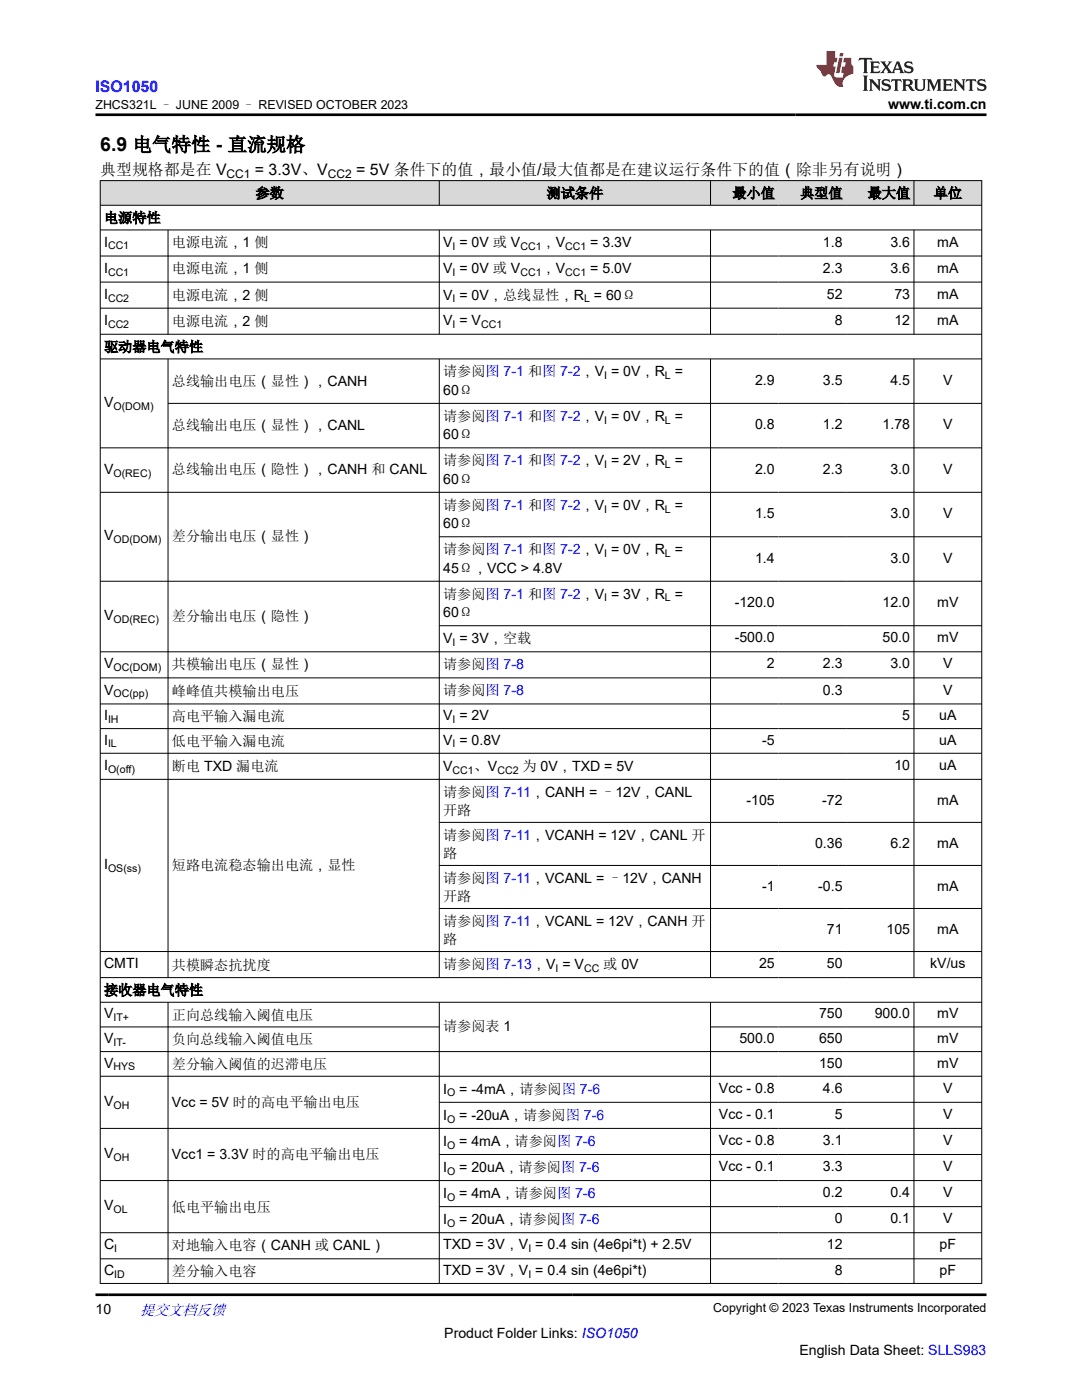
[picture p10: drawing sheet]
<svg xmlns="http://www.w3.org/2000/svg" width="216mm" height="279mm" viewBox="0 0 216 279" stroke-linecap="round" stroke-linejoin="round" font-family="sans-serif">
<defs><g id="words">
<text font-size="3.9" x="20" y="30.2">6.9 电气特性 - 直流规格</text>
<text font-size="3.2" fill="#00f" x="19.1" y="18.3">ISO1050</text>
<g font-size="3.2">
<text x="20" y="34.9">典型规格都是在 V</text>
<text x="50.9" y="34.9">= 3.3V、V</text>
<text x="71.1" y="34.9">= 5V 条件下的值，最小值/最大值都是在建议运行条件下的值（除非另有说明）</text>
</g>
<text font-size="3" fill="#00f" x="27.9" y="262.4">提交文档反馈</text>
<g font-size="2.8">
<text x="177.2" y="21.7">www.ti.com.cn</text>
<text x="51" y="39.5">参数</text>
<text x="109.1" y="39.5">测试条件</text>
<text x="146.1" y="39.5">最小值</text>
<text x="159.7" y="39.5">典型值</text>
<text x="173.1" y="39.5">最大值</text>
<text x="186.3" y="39.5">单位</text>
<text x="20.8" y="44.4">电源特性</text>
<text x="20.8" y="49.2">I</text>
<text x="34.3" y="49.4">电源电流，1 侧</text>
<text x="88.4" y="49.4">V = 0V 或 V</text>
<text x="108.1" y="49.4">，V</text>
<text x="117.8" y="49.4">= 3.3V</text>
<text x="164.2" y="49.2">1.8</text>
<text x="177.7" y="49.2">3.6</text>
<text x="187" y="49.2">mA</text>
<text x="20.8" y="54.4">I</text>
<text x="20.8" y="59.6">I</text>
<text x="34.3" y="54.6">电源电流，1 侧</text>
<text x="34.3" y="59.8">电源电流，2 侧</text>
<text x="88.4" y="54.6">V = 0V 或 V</text>
<text x="88.4" y="59.8">V = 0V，总线显性，R = 60Ω</text>
<text x="108.1" y="54.6">，V</text>
<text x="117.8" y="54.6">= 5.0V</text>
<text x="164.2" y="54.4">2.3</text>
<text x="165" y="59.6">52</text>
<text x="177.7" y="54.4">3.6</text>
<text x="178.5" y="59.6">73</text>
<text x="187" y="54.4">mA</text>
<text x="187" y="59.6">mA</text>
<text x="20.8" y="64.8">I</text>
<text x="34.3" y="65">电源电流，2 侧</text>
<text x="88.4" y="64.8">V = V</text>
<text x="166.6" y="64.8">8</text>
<text x="178.5" y="64.8">12</text>
<text x="187" y="64.8">mA</text>
<text x="20.8" y="70.2">驱动器电气特性</text>
<text x="34.3" y="76.9">总线输出电压（显性），CANH</text>
<text x="88.4" y="75.1">请参阅图 7-1 和图 7-2，V = 0V，R =</text>
<text x="150.7" y="76.8">2.9</text>
<text x="164.2" y="76.8">3.5</text>
<text x="177.7" y="76.8">4.5</text>
<text x="188.2" y="76.8">V</text>
<text x="20.8" y="81.2">V</text>
<text x="88.4" y="84">请参阅图 7-1 和图 7-2，V = 0V，R =</text>
<text x="88.4" y="78.8">60Ω</text>
<text x="34.3" y="85.8">总线输出电压（显性），CANL</text>
<text x="88.4" y="87.6">60Ω</text>
<text x="150.7" y="85.7">0.8</text>
<text x="164.2" y="85.7">1.2</text>
<text x="176.1" y="85.7">1.78</text>
<text x="188.2" y="85.7">V</text>
<text x="20.8" y="94.5">V</text>
<text x="34.3" y="94.7">总线输出电压（隐性），CANH 和 CANL</text>
<text x="88.4" y="92.9">请参阅图 7-1 和图 7-2，V = 2V，R =</text>
<text x="150.7" y="94.5">2.0</text>
<text x="164.2" y="94.5">2.3</text>
<text x="177.7" y="94.5">3.0</text>
<text x="188.2" y="94.5">V</text>
<text x="88.4" y="101.7">请参阅图 7-1 和图 7-2，V = 0V，R =</text>
<text x="88.4" y="96.5">60Ω</text>
<text x="20.8" y="107.9">V</text>
<text x="34.3" y="108">差分输出电压（显性）</text>
<text x="88.4" y="105.4">60Ω</text>
<text x="150.7" y="103.4">1.5</text>
<text x="177.7" y="103.4">3.0</text>
<text x="188.2" y="103.4">V</text>
<text x="88.4" y="110.6">请参阅图 7-1 和图 7-2，V = 0V，R =</text>
<text x="150.7" y="112.3">1.4</text>
<text x="177.7" y="112.3">3.0</text>
<text x="188.2" y="112.3">V</text>
<text x="88.4" y="119.5">请参阅图 7-1 和图 7-2，V = 3V，R =</text>
<text x="88.4" y="114.3">45Ω，VCC &gt; 4.8V</text>
<text x="20.8" y="123.8">V</text>
<text x="34.3" y="123.9">差分输出电压（隐性）</text>
<text x="88.4" y="123.1">60Ω</text>
<text x="146.6" y="121.2">-120.0</text>
<text x="176.1" y="121.2">12.0</text>
<text x="187" y="121.2">mV</text>
<text x="88.4" y="128.3">V = 3V，空载</text>
<text x="146.6" y="128.2">-500.0</text>
<text x="176.1" y="128.2">50.0</text>
<text x="187" y="128.2">mV</text>
<text x="20.8" y="133.4">V</text>
<text x="34.3" y="133.6">共模输出电压（显性）</text>
<text x="88.4" y="133.6">请参阅图 7-8</text>
<text x="153" y="133.4">2</text>
<text x="164.2" y="133.4">2.3</text>
<text x="177.7" y="133.4">3.0</text>
<text x="188.2" y="133.4">V</text>
<text x="20.8" y="138.6">V</text>
<text x="20.8" y="143.7">I</text>
<text x="34.3" y="138.9">峰峰值共模输出电压</text>
<text x="34.3" y="144">高电平输入漏电流</text>
<text x="88.4" y="138.8">请参阅图 7-8</text>
<text x="88.4" y="143.7">V = 2V</text>
<text x="164.2" y="138.6">0.3</text>
<text x="180" y="143.7">5</text>
<text x="187.4" y="143.7">uA</text>
<text x="188.2" y="138.6">V</text>
<text x="20.8" y="148.6">I</text>
<text x="34.3" y="148.9">低电平输入漏电流</text>
<text x="88.4" y="148.6">V = 0.8V</text>
<text x="152.1" y="148.6">-5</text>
<text x="187.4" y="148.6">uA</text>
<text x="20.8" y="153.7">I</text>
<text x="34.3" y="153.8">断电 TXD 漏电流</text>
<text x="88.4" y="153.8">V</text>
<text x="94.5" y="153.8">、V</text>
<text x="104.3" y="153.8">为 0V，TXD = 5V</text>
<text x="178.5" y="153.7">10</text>
<text x="187.4" y="153.7">uA</text>
<text x="88.4" y="159">请参阅图 7-11，CANH = –12V，CANL</text>
<text x="149" y="160.6">-105</text>
<text x="164.1" y="160.6">-72</text>
<text x="187" y="160.6">mA</text>
<text x="88.4" y="162.7">开路</text>
<text x="88.4" y="167.6">请参阅图 7-11，VCANH = 12V，CANL 开</text>
<text x="20.8" y="173.4">I</text>
<text x="34.3" y="173.6">短路电流稳态输出电流，显性</text>
<text x="88.4" y="171.3">路</text>
<text x="162.6" y="169.2">0.36</text>
<text x="177.7" y="169.2">6.2</text>
<text x="187" y="169.2">mA</text>
<text x="88.4" y="176.2">请参阅图 7-11，VCANL = –12V，CANH</text>
<text x="88.4" y="179.9">开路</text>
<text x="152.1" y="177.7">-1</text>
<text x="163.3" y="177.7">-0.5</text>
<text x="187" y="177.7">mA</text>
<text x="88.4" y="184.8">请参阅图 7-11，VCANL = 12V，CANH 开</text>
<text x="88.4" y="188.5">路</text>
<text x="165" y="186.3">71</text>
<text x="176.9" y="186.3">105</text>
<text x="187" y="186.3">mA</text>
<text x="20.8" y="193.2">CMTI</text>
<text x="34.3" y="193.5">共模瞬态抗扰度</text>
<text x="88.4" y="193.4">请参阅图 7-13，V = V</text>
<text x="120.4" y="193.4">或 0V</text>
<text x="151.5" y="193.2">25</text>
<text x="165" y="193.2">50</text>
<text x="185.6" y="193.2">kV/us</text>
<text x="20.8" y="198.6">接收器电气特性</text>
<text x="20.8" y="203.2">V</text>
<text x="34.3" y="203.5">正向总线输入阈值电压</text>
<text x="163.4" y="203.2">750</text>
<text x="174.5" y="203.2">900.0</text>
<text x="187" y="203.2">mV</text>
<text x="20.8" y="208.1">V</text>
<text x="34.3" y="208.4">负向总线输入阈值电压</text>
<text x="88.4" y="205.8">请参阅表 1</text>
<text x="147.5" y="208.1">500.0</text>
<text x="163.4" y="208.1">650</text>
<text x="187" y="208.1">mV</text>
<text x="20.8" y="213.1">V</text>
<text x="34.3" y="213.3">差分输入阈值的迟滞电压</text>
<text x="163.4" y="213.1">150</text>
<text x="187" y="213.1">mV</text>
<text x="20.8" y="220.7">V</text>
<text x="34.3" y="220.9">Vcc = 5V 时的高电平输出电压</text>
<text x="88.4" y="218.3">I</text>
<text x="91.6" y="218.3">= -4mA，请参阅图 7-6</text>
<text x="143.5" y="218.1">Vcc - 0.8</text>
<text x="164.2" y="218.1">4.6</text>
<text x="188.2" y="218.1">V</text>
<text x="88.4" y="223.5">I</text>
<text x="91.6" y="223.5">= -20uA，请参阅图 7-6</text>
<text x="143.5" y="223.3">Vcc - 0.1</text>
<text x="166.6" y="223.3">5</text>
<text x="188.2" y="223.3">V</text>
<text x="20.8" y="231.1">V</text>
<text x="34.3" y="231.3">Vcc1 = 3.3V 时的高电平输出电压</text>
<text x="88.4" y="228.7">I</text>
<text x="88.4" y="233.9">I</text>
<text x="91.6" y="228.7">= 4mA，请参阅图 7-6</text>
<text x="91.6" y="233.9">= 20uA，请参阅图 7-6</text>
<text x="143.5" y="228.5">Vcc - 0.8</text>
<text x="143.5" y="233.7">Vcc - 0.1</text>
<text x="164.2" y="228.5">3.1</text>
<text x="164.2" y="233.7">3.3</text>
<text x="188.2" y="228.5">V</text>
<text x="188.2" y="233.7">V</text>
<text x="88.4" y="239.1">I</text>
<text x="91.6" y="239.1">= 4mA，请参阅图 7-6</text>
<text x="164.2" y="238.9">0.2</text>
<text x="177.7" y="238.9">0.4</text>
<text x="188.2" y="238.9">V</text>
<text x="20.8" y="241.5">V</text>
<text x="34.3" y="241.8">低电平输出电压</text>
<text x="88.4" y="244.3">I</text>
<text x="91.6" y="244.3">= 20uA，请参阅图 7-6</text>
<text x="166.6" y="244.1">0</text>
<text x="177.7" y="244.1">0.1</text>
<text x="188.2" y="244.1">V</text>
<text x="20.8" y="249.3">C</text>
<text x="34.3" y="249.5">对地输入电容（CANH 或 CANL）</text>
<text x="88.4" y="249.3">TXD = 3V，V = 0.4 sin (4e6pi*t) + 2.5V</text>
<text x="165" y="249.3">12</text>
<text x="187.5" y="249.3">pF</text>
<text x="20.8" y="254.4">C</text>
<text x="34.3" y="254.7">差分输入电容</text>
<text x="88.4" y="254.4">TXD = 3V，V = 0.4 sin (4e6pi*t)</text>
<text x="166.6" y="254.4">8</text>
<text x="187.5" y="254.4">pF</text>
<text x="19.1" y="262.1">10</text>
<text x="88.7" y="266.9">Product Folder Links: ISO1050</text>
<text x="159.5" y="270.3">English Data Sheet: SLLS983</text>
</g>
<g font-size="2.5">
<text x="19" y="21.8">ZHCS321L – JUNE 2009 – REVISED OCTOBER 2023</text>
<text x="142.3" y="261.8">Copyright © 2023 Texas Instruments Incorporated</text>
</g>
<g font-size="2.4">
<text x="45.2" y="35.5">CC1</text>
<text x="65.4" y="35.5">CC2</text>
</g>
<g font-size="2.1">
<text x="21.6" y="49.8">CC1</text>
<text x="90.3" y="49.9">I</text>
<text x="103.8" y="49.9">CC1</text>
<text x="112.8" y="49.9">CC1</text>
<text x="21.6" y="55">CC1</text>
<text x="90.3" y="55.1">I</text>
<text x="103.8" y="55.1">CC1</text>
<text x="112.8" y="55.1">CC1</text>
<text x="21.6" y="60.2">CC2</text>
<text x="21.6" y="65.4">CC2</text>
<text x="90.3" y="60.3">I</text>
<text x="90.3" y="65.4">I</text>
<text x="96" y="65.4">CC1</text>
<text x="116.5" y="60.3">L</text>
<text x="120.6" y="75.7">I</text>
<text x="132.7" y="75.7">L</text>
<text x="22.6" y="81.8">O(DOM)</text>
<text x="120.6" y="84.5">I</text>
<text x="132.7" y="84.5">L</text>
<text x="22.6" y="95.1">O(REC)</text>
<text x="120.6" y="93.4">I</text>
<text x="132.7" y="93.4">L</text>
<text x="120.6" y="102.3">I</text>
<text x="132.7" y="102.3">L</text>
<text x="22.6" y="108.4">OD(DOM)</text>
<text x="120.6" y="111.2">I</text>
<text x="132.7" y="111.2">L</text>
<text x="22.6" y="124.3">OD(REC)</text>
<text x="120.6" y="120">I</text>
<text x="132.7" y="120">L</text>
<text x="90.3" y="128.9">I</text>
<text x="22.6" y="134">OC(DOM)</text>
<text x="22.6" y="139.2">OC(pp)</text>
<text x="21.6" y="144.2">IH</text>
<text x="21.6" y="149.2">IL</text>
<text x="90.3" y="144.2">I</text>
<text x="90.3" y="149.2">I</text>
<text x="21.6" y="154.2">O(off)</text>
<text x="90.3" y="154.4">CC1</text>
<text x="99.2" y="154.4">CC2</text>
<text x="21.6" y="174">OS(ss)</text>
<text x="110.8" y="193.9">I</text>
<text x="116.5" y="193.9">CC</text>
<text x="22.6" y="203.8">IT+</text>
<text x="22.6" y="208.7">IT-</text>
<text x="22.6" y="213.6">HYS</text>
<text x="22.6" y="221.3">OH</text>
<text x="89.2" y="218.8">O</text>
<text x="89.2" y="224">O</text>
<text x="22.6" y="231.7">OH</text>
<text x="89.2" y="229.2">O</text>
<text x="89.2" y="234.4">O</text>
<text x="89.2" y="239.6">O</text>
<text x="22.6" y="242.1">OL</text>
<text x="89.2" y="244.9">O</text>
<text x="22.8" y="249.9">I</text>
<text x="105.4" y="249.9">I</text>
<text x="22.8" y="255">ID</text>
<text x="105.4" y="255">I</text>
</g>
</g></defs>
<g fill="#d8d8d8">
<path d="M20 36h175.9v5h-175.9z" fill-rule="evenodd"/>
<path d="M20.1 36.1h67.5v4.8h-67.5z" fill-rule="evenodd"/>
<path d="M87.7 36.1h54v4.8h-54z" fill-rule="evenodd"/>
<path d="M141.8 36.1h13.5v4.8h-13.5z" fill-rule="evenodd"/>
<path d="M155.3 36.1h13.5v4.8h-13.5z" fill-rule="evenodd"/>
<path d="M168.8 36.1h13.5v4.8h-13.5z" fill-rule="evenodd"/>
<path d="M182.4 36.1h13.4v4.8h-13.4z" fill-rule="evenodd"/>
</g>
<g fill="none" stroke="#000" stroke-width=".2">
<path d="M19.9 36h176.1M20 36v220.2M87.7 36v5M141.8 36v5M182.4 36v5M195.9 36v220.2M19.9 41h176.1M19.9 45.9h176.1M19.9 51.1h176.1M19.9 56.3h176.1M33.5 45.9v20.9M87.7 45.9v20.9"/>
<path d="M141.8 45.9v20.9M182.4 45.9v20.9M19.9 61.5h176.1M19.9 66.7h176.1M19.9 71.6h176.1M33.5 71.6v123.6M87.7 71.6v123.6M141.8 71.6v123.6M182.4 71.6v123.6M19.9 98.3h176.1M33.5 80.5h162.5M196 89.4h-176.1"/>
<path d="M87.7 107.1h108.3M196 116h-176.1M19.9 130.1h176.1M19.9 135.3h176.1M87.7 124.9h108.3M19.9 140.5h176.1M19.9 145.4h176.1M19.9 150.3h176.1M19.9 155.5h176.1M87.7 164.1h108.3M87.7 172.7h108.3M19.9 195.1h176.1"/>
<path d="M87.7 181.3h108.3M196 189.9h-176.1M19.9 200h176.1M19.9 204.9h67.8M19.9 209.9h176.1M19.9 214.8h176.1M33.5 200v56.2M87.7 200v56.2M87.7 220h108.3M141.8 200v56.2M141.8 204.9h54.2M182.4 200v56.2"/>
<path d="M19.9 225.2h176.1M19.9 235.6h176.1M87.7 230.4h108.3M19.9 246h176.1M19.9 251.2h176.1M19.9 256.1h176.1M87.7 240.8h108.3"/>
</g>
<path d="M171.5 11.6l-.2 .5 .5-.2h.6v.1v2.2l-.2 .4h1l-.2-.4v-2.2v-.1h.5l.6 .2-.2-.5zM173.6 12.3l.2 .4v1.5l-.2 .4h1.9l.1-.6a1.08 1.08 0 0 1-1.3 .2v-.7h.6l.4 .2v-.7l-.4 .2h-.6v-.5l.2-.2a1 1 0 0 1 1 .3l-.1-.5zM175.7 12.3l.9 1.1-1 1.2h.9l-.2-.2 .5-.8 .4 .8-.2 .2h1.6l-.2-.2 .2-.5h.9l.1 .5-.1 .2h.9l-.2-.3-.8-2h-.5l-.9 2.2-.9-1.1 .9-1.1h-.8l.2 .2-.4 .6-.4-.6 .2-.2zM179 12.7l.4 1h-.7zM180.7 12.4a.65 .65 0 0 0-.2 .7 .65 .65 0 0 0 .6 .5l.6 .1 .1 .3a.79 .79 0 0 1-.7 .4 .79 .79 0 0 1-.7-.5l.1 .7 .2-.1a.93 .93 0 0 0 1.1 .1 .93 .93 0 0 0 .4-1 1.46 1.46 0 0 0-1.2-.6l-.1-.3a1.09 1.09 0 0 1 1.2 .2l-.2-.6-.1 .1-.5-.2zM172.2 15.1l.2 .4v2.2l-.2 .4h1l-.2-.4v-2.2l.2-.4zM173.4 15.8l.2 .4v1.5l-.2 .4h.8l-.3-.4 .1-1.3 1.6 1.8v-2l.2-.4h-.7l.1 .2 .1 1.1-1.2-1.3zM176.2 15.9a.65 .65 0 0 0-.2 .8 .65 .65 0 0 0 .6 .4l.6 .2 .1 .2a.79 .79 0 0 1-.7 .4 .79 .79 0 0 1-.7-.5l.1 .7 .2-.1a.93 .93 0 0 0 1.1 .1 .93 .93 0 0 0 .4-.9 1.46 1.46 0 0 0-1.2-.6l-.1-.4a1.09 1.09 0 0 1 1.2 .2l-.1-.6-.2 .1-.5-.1zM177.9 15.8l-.1 .6a.63 .63 0 0 1 .8-.3v1.6l-.3 .4h1l-.2-.4v-1.6a.66 .66 0 0 1 .8 .3l-.1-.6zM180 15.8l.2 .4v1.5l-.2 .4h1l-.2-.2-.1-.7h.5l.1 .2a.79 .79 0 0 0 1.2 .6l-1-.9a.61 .61 0 0 0 .6-.6 .61 .61 0 0 0-.5-.7zM180.8 16.1h.1a.47 .47 0 0 1 .5 .1 .47 .47 0 0 1 .1 .5l-.1 .1-.7 .1zM182.3 15.8l.2 .2a2.27 2.27 0 0 0 .4 2 1.04 1.04 0 0 0 1.7-.7v-1.3l.2-.2h-.8l.2 .4v1.1a.6 .6 0 0 1-.6 .6 .6 .6 0 0 1-.6-.6v-1.1l.3-.4zM184.9 15.8l.2 .4v1.5l-.2 .4h.8l-.3-.4v-1.4l.9 1.9 .9-1.9v1.4l-.3 .4h1l-.2-.4v-1.5l.2-.4h-.8l-.7 1.5-.6-1.5zM188.1 15.8l.2 .4v1.5l-.2 .4h1.9l.1-.6a1.09 1.09 0 0 1-1.3 .2v-.7h.6l.4 .2v-.6l-.4 .2h-.6v-.6l.2-.1a1.01 1.01 0 0 1 1 .3l-.1-.6zM190.2 15.8l.3 .4v1.5l-.3 .4h.8l-.2-.4v-1.3l1.6 1.8v-2l.2-.4h-.7l.2 .2v1.1l-1.2-1.3zM192.8 15.8l-.1 .6a.63 .63 0 0 1 .8-.3v1.6l-.3 .4h1l-.2-.4v-1.6a.66 .66 0 0 1 .8 .3l-.1-.6zM195.2 15.9a.65 .65 0 0 0-.2 .8 .65 .65 0 0 0 .6 .4l.6 .2 .2 .2a.79 .79 0 0 1-.7 .4 .79 .79 0 0 1-.7-.5l.1 .7 .2-.1a.93 .93 0 0 0 1 .1 .93 .93 0 0 0 .5-.9 1.46 1.46 0 0 0-1.3-.6v-.4a1.09 1.09 0 0 1 1.2 .2l-.2-.6-.2 .1-.5-.1z" fill="#231f20"/>
<path d="M164.9 10.2v2.8h-2l.1 .3 .8 1a.95 .95 0 0 0 1 .9 .59 .59 0 0 1 .5-.4 .59 .59 0 0 1 .5 .4l.4 .7a1.59 1.59 0 0 0 2.1 1.4 1.61 1.61 0 0 1 1-2.3l1-.3-.1-1.5a1.59 1.59 0 0 1-.3-1.7h-1.5l-.2 .9h.6l-.2 .9h-.5l-.2 1v.2l.4 .1-.1 .9h-.7a.73 .73 0 0 1-1-.7l.3-1.5h-.5l.1-.9h.5l.2-.9h-.5v-1.3zM167.4 11.5l-.6 3.1h.7l.6-3.1zM167.6 10.6l-.1 .6h.7l.1-.6z" fill="#ed1c24"/>
<path d="M19.1 22.9h177.8M19.1 258.4h177.8" fill="none" stroke="#000" stroke-width=".53"/>
<use href="#words"/>
</svg>
